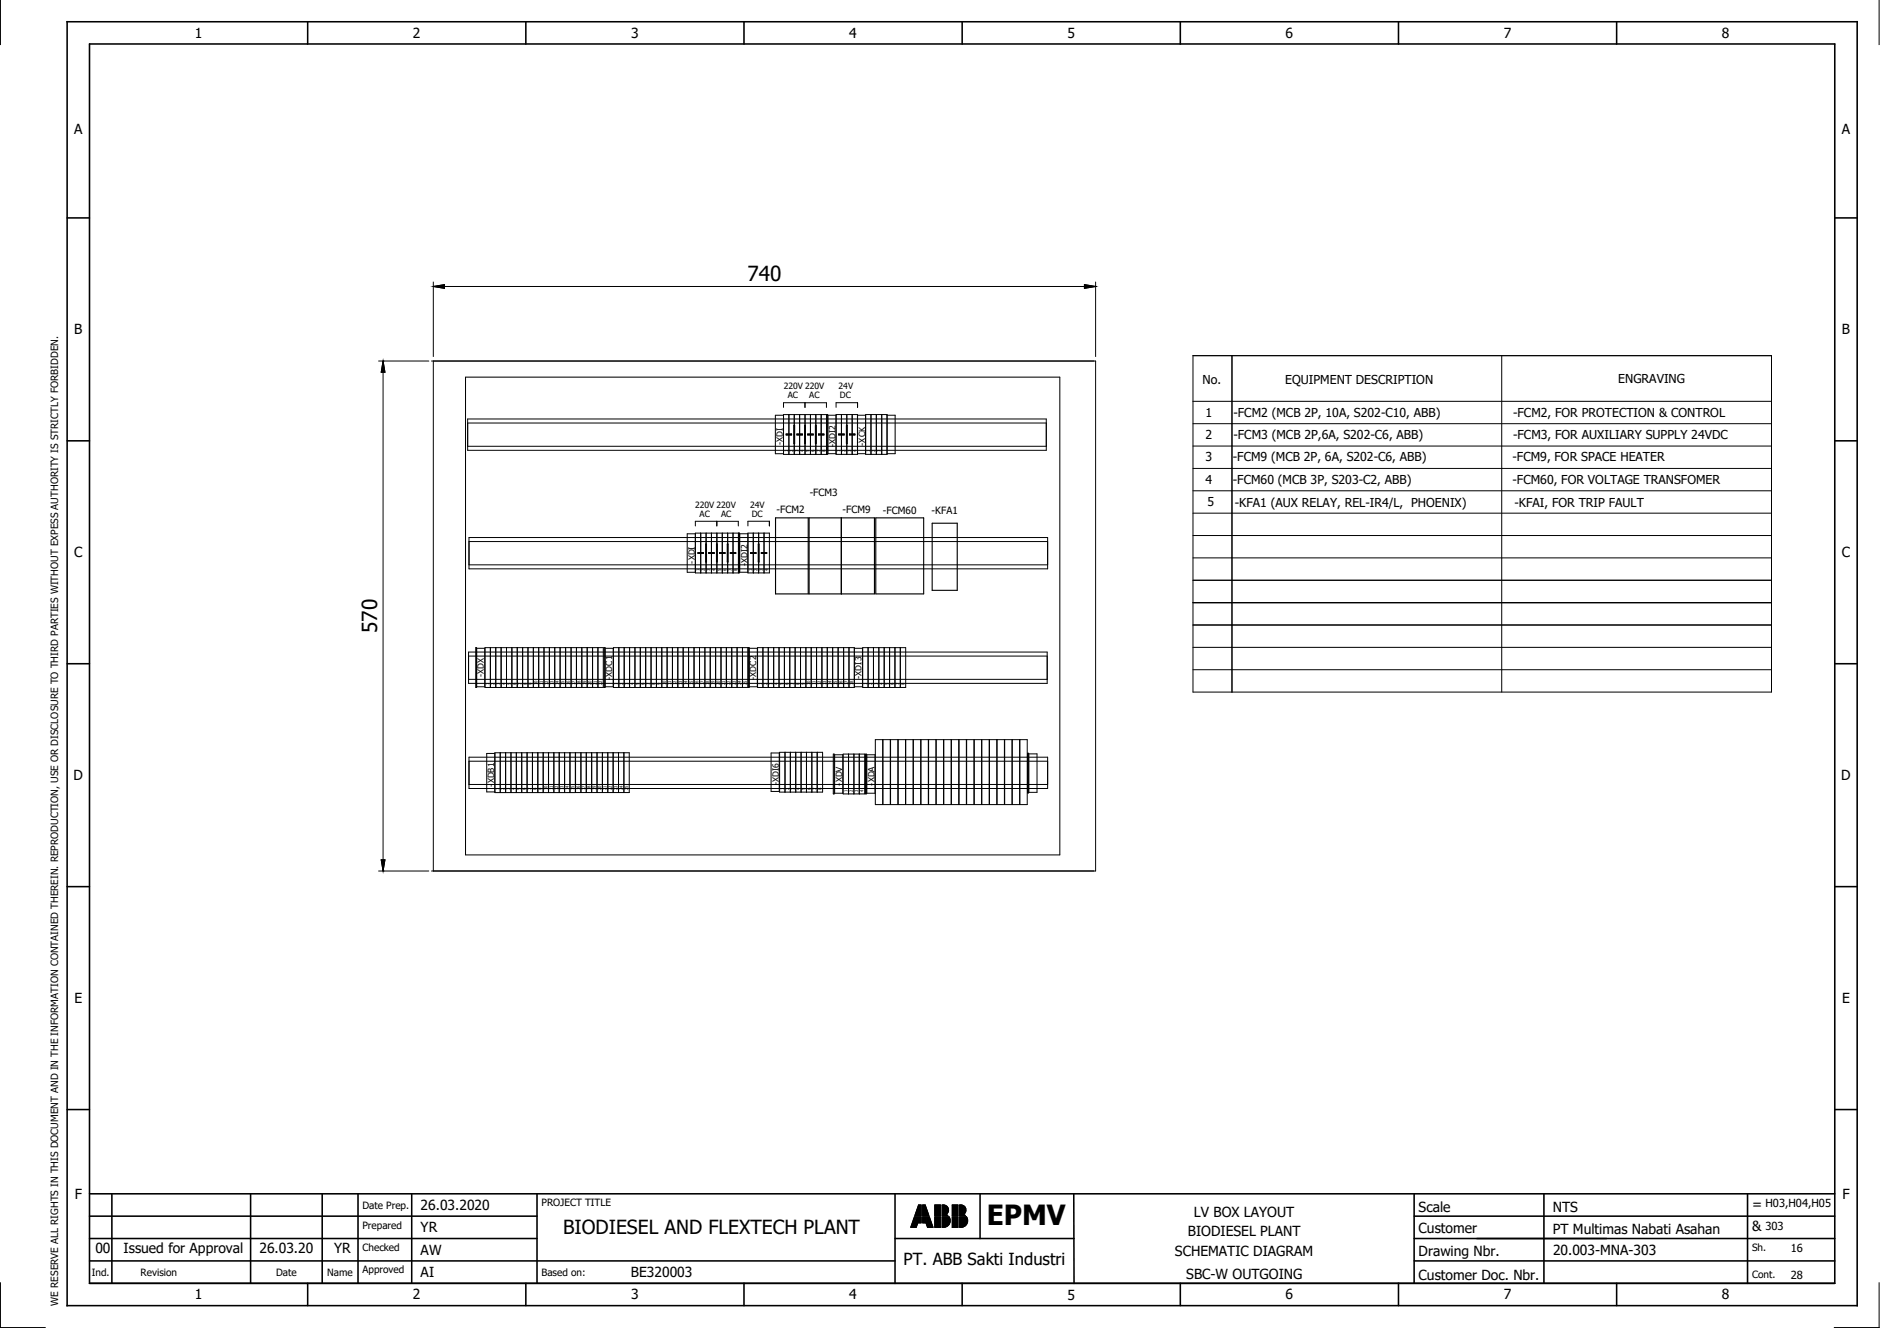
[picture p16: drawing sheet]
<svg xmlns="http://www.w3.org/2000/svg" width="297mm" height="210mm" viewBox="0 0 297 210" stroke-linecap="round" stroke-linejoin="round" font-family="sans-serif">
<defs><g id="words">
<text font-size="4.4" x="155.9" y="193.6">EPMV</text>
<g font-size="3.3">
<text x="118.1" y="44.4">740</text>
<text x="59.6" y="100.1" transform="rotate(-90 59.6 100.1)">570</text>
</g>
<text font-size="3.1" x="89" y="195.1">BIODIESEL AND FLEXTECH PLANT</text>
<text font-size="2.6" x="142.8" y="200">PT. ABB Sakti Industri</text>
<g font-size="2.2">
<text x="30.8" y="6">1</text>
<text x="65.2" y="6">2</text>
<text x="99.7" y="6">3</text>
<text x="134.2" y="6">4</text>
<text x="168.7" y="6">5</text>
<text x="203.1" y="6">6</text>
<text x="237.6" y="6">7</text>
<text x="272.1" y="6">8</text>
<text x="11.7" y="21.2">A</text>
<text x="291" y="21.2">A</text>
<text x="11.7" y="52.9">B</text>
<text x="291" y="52.9">B</text>
<text x="11.7" y="88.1">C</text>
<text x="291" y="88.1">C</text>
<text x="11.6" y="123.3">D</text>
<text x="290.9" y="123.3">D</text>
<text x="11.8" y="158.6">E</text>
<text x="291.1" y="158.6">E</text>
<text x="11.8" y="189.5">F</text>
<text x="66.5" y="191.2">26.03.2020</text>
<text x="224.1" y="191.5">Scale</text>
<text x="245.4" y="191.5">NTS</text>
<text x="276.8" y="191.1">=</text>
<text x="291.1" y="189.5">F</text>
<text x="15.1" y="198">00</text>
<text x="19.5" y="198">Issued for Approval</text>
<text x="41" y="198">26.03.20</text>
<text x="52.8" y="198">YR</text>
<text x="66.5" y="194.8">YR</text>
<text x="187.7" y="195.4">BIODIESEL PLANT</text>
<text x="188.6" y="192.3">LV BOX LAYOUT</text>
<text x="224.1" y="194.9">Customer</text>
<text x="245.4" y="195">PT Multimas Nabati Asahan</text>
<text x="276.8" y="194.6">&amp;</text>
<text x="66.5" y="198.3">AW</text>
<text x="66.5" y="201.8">AI</text>
<text x="99.7" y="201.8">BE320003</text>
<text x="185.6" y="198.6">SCHEMATIC DIAGRAM</text>
<text x="187.4" y="202.1">SBC-W OUTGOING</text>
<text x="224.1" y="198.6">Drawing Nbr.</text>
<text x="224.1" y="202.3">Customer Doc. Nbr.</text>
<text x="245.4" y="198.3">20.003-MNA-303</text>
<text x="30.8" y="205.4">1</text>
<text x="65.2" y="205.4">2</text>
<text x="99.7" y="205.4">3</text>
<text x="134.2" y="205.4">4</text>
<text x="168.7" y="205.4">5</text>
<text x="203.1" y="205.4">6</text>
<text x="237.6" y="205.4">7</text>
<text x="272.1" y="205.4">8</text>
</g>
<g font-size="1.9">
<text x="190" y="60.7">No.</text>
<text x="190.5" y="65.8">1</text>
<text x="194.9" y="65.9">-FCM2 (MCB 2P, 10A, S202-C10, ABB)</text>
<text x="203.1" y="60.7">EQUIPMENT DESCRIPTION</text>
<text x="239.1" y="65.9">-FCM2, FOR PROTECTION &amp; CONTROL</text>
<text x="255.7" y="60.6">ENGRAVING</text>
<text x="190.5" y="69.4">2</text>
<text x="194.9" y="69.4">-FCM3 (MCB 2P,6A, S202-C6, ABB)</text>
<text x="239.1" y="69.5">-FCM3, FOR AUXILIARY SUPPLY 24VDC</text>
<text x="190.5" y="72.9">3</text>
<text x="190.5" y="76.5">4</text>
<text x="194.8" y="72.9">-FCM9 (MCB 2P, 6A, S202-C6, ABB)</text>
<text x="194.8" y="76.5">-FCM60 (MCB 3P, S203-C2, ABB)</text>
<text x="239" y="72.9">-FCM9, FOR SPACE HEATER</text>
<text x="239" y="76.6">-FCM60, FOR VOLTAGE TRANSFOMER</text>
<text x="190.8" y="80">5</text>
<text x="195.1" y="80.1">-KFA1 (AUX RELAY, REL-IR4/L, PHOENIX)</text>
<text x="239.3" y="80.1">-KFAI, FOR TRIP FAULT</text>
</g>
<g font-size="1.8">
<text x="278.9" y="190.8">H03,H04,H05</text>
<text x="278.9" y="194.3">303</text>
<text x="282.9" y="197.9">16</text>
<text x="282.9" y="202.1">28</text>
</g>
<g font-size="1.6">
<text x="122.7" y="81.1">-FCM2</text>
<text x="127.9" y="78.3">-FCM3</text>
<text x="133.1" y="81.1">-FCM9</text>
<text x="139.5" y="81.2">-FCM60</text>
<text x="147.2" y="81.3">-KFA1</text>
<text x="57.3" y="191">Date Prep.</text>
<text x="85.6" y="190.6">PROJECT TITLE</text>
<text x="57.3" y="194.2">Prepared</text>
<text x="57.3" y="197.8">Checked</text>
<text x="276.8" y="197.7">Sh.</text>
<text x="14.5" y="201.6">Ind.</text>
<text x="22.2" y="201.6">Revision</text>
<text x="43.6" y="201.6">Date</text>
<text x="51.7" y="201.6">Name</text>
<text x="57.3" y="201.3">Approved</text>
<text x="85.6" y="201.6">Based on:</text>
<text x="276.8" y="201.9">Cont.</text>
<text x="9.2" y="206.4" transform="rotate(-90 9.2 206.4)">WE RESERVE ALL RIGHTS IN THIS DOCUMENT AND IN THE INFORMATION CONTAINED THEREIN. REPRODUCTION, USE OR DISCLOSURE TO THIRD PARTIES WITHOUT EXPESS AUTHORITY IS STRICTLY FORBIDDEN.</text>
</g>
<g font-size="1.4">
<text x="123.8" y="61.5">220V 220V</text>
<text x="124.5" y="63">AC</text>
<text x="127.8" y="63">AC</text>
<text x="132.5" y="61.5">24V</text>
<text x="132.7" y="63">DC</text>
<text x="123.7" y="70.3" transform="rotate(-90 123.7 70.3)">-XDI</text>
<text x="132" y="70.7" transform="rotate(-90 132 70.7)">-XDI2</text>
<text x="136.7" y="70.4" transform="rotate(-90 136.7 70.4)">-XCK</text>
<text x="109.8" y="80.3">220V 220V</text>
<text x="110.5" y="81.7">AC</text>
<text x="113.9" y="81.7">AC</text>
<text x="118.5" y="80.3">24V</text>
<text x="118.8" y="81.7">DC</text>
<text x="109.8" y="89.1" transform="rotate(-90 109.8 89.1)">-XDI</text>
<text x="118.1" y="89.5" transform="rotate(-90 118.1 89.5)">-XDI2</text>
<text x="76.4" y="107" transform="rotate(-90 76.4 107)">-XDX</text>
<text x="96.7" y="107.4" transform="rotate(-90 96.7 107.4)">-XDC1</text>
<text x="119.5" y="107.4" transform="rotate(-90 119.5 107.4)">-XDC2</text>
<text x="136.1" y="107.3" transform="rotate(-90 136.1 107.3)">-XDI3</text>
<text x="78.1" y="124.3" transform="rotate(-90 78.1 124.3)">-XDB1</text>
<text x="123" y="124.1" transform="rotate(-90 123 124.1)">-XDI6</text>
<text x="133.1" y="124.2" transform="rotate(-90 133.1 124.2)">-XDV</text>
<text x="138.2" y="124.2" transform="rotate(-90 138.2 124.2)">-XDA</text>
</g>
<g font-size=".7">
<text x="124.5" y="71.5" transform="rotate(-90 124.5 71.5)">1</text>
<text x="125.3" y="71.5" transform="rotate(-90 125.3 71.5)">2</text>
<text x="126.2" y="71.5" transform="rotate(-90 126.2 71.5)">3</text>
<text x="127" y="71.5" transform="rotate(-90 127 71.5)">4</text>
<text x="127.9" y="71.5" transform="rotate(-90 127.9 71.5)">5</text>
<text x="128.7" y="71.5" transform="rotate(-90 128.7 71.5)">6</text>
<text x="129.6" y="71.5" transform="rotate(-90 129.6 71.5)">7</text>
<text x="130.4" y="71.5" transform="rotate(-90 130.4 71.5)">8</text>
<text x="132.8" y="71.5" transform="rotate(-90 132.8 71.5)">1</text>
<text x="133.6" y="71.5" transform="rotate(-90 133.6 71.5)">2</text>
<text x="134.5" y="71.5" transform="rotate(-90 134.5 71.5)">3</text>
<text x="135.3" y="71.5" transform="rotate(-90 135.3 71.5)">4</text>
<text x="137.4" y="71.4" transform="rotate(-90 137.4 71.4)">1</text>
<text x="138.3" y="71.4" transform="rotate(-90 138.3 71.4)">2</text>
<text x="139.1" y="71.4" transform="rotate(-90 139.1 71.4)">3</text>
<text x="110.5" y="90.2" transform="rotate(-90 110.5 90.2)">1</text>
<text x="111.4" y="90.2" transform="rotate(-90 111.4 90.2)">2</text>
<text x="112.2" y="90.2" transform="rotate(-90 112.2 90.2)">3</text>
<text x="113.1" y="90.2" transform="rotate(-90 113.1 90.2)">4</text>
<text x="113.9" y="90.2" transform="rotate(-90 113.9 90.2)">5</text>
<text x="114.8" y="90.2" transform="rotate(-90 114.8 90.2)">6</text>
<text x="115.6" y="90.2" transform="rotate(-90 115.6 90.2)">7</text>
<text x="116.5" y="90.2" transform="rotate(-90 116.5 90.2)">8</text>
<text x="118.8" y="90.2" transform="rotate(-90 118.8 90.2)">1</text>
<text x="119.7" y="90.2" transform="rotate(-90 119.7 90.2)">2</text>
<text x="120.5" y="90.2" transform="rotate(-90 120.5 90.2)">3</text>
<text x="121.4" y="90.2" transform="rotate(-90 121.4 90.2)">4</text>
<text x="77.3" y="108.3" transform="rotate(-90 77.3 108.3)">1</text>
<text x="78.1" y="108.3" transform="rotate(-90 78.1 108.3)">2</text>
<text x="79" y="108.3" transform="rotate(-90 79 108.3)">3</text>
<text x="79.8" y="108.3" transform="rotate(-90 79.8 108.3)">4</text>
<text x="80.7" y="108.3" transform="rotate(-90 80.7 108.3)">5</text>
<text x="81.5" y="108.3" transform="rotate(-90 81.5 108.3)">6</text>
<text x="82.4" y="108.3" transform="rotate(-90 82.4 108.3)">7</text>
<text x="83.2" y="108.3" transform="rotate(-90 83.2 108.3)">8</text>
<text x="84.1" y="108.3" transform="rotate(-90 84.1 108.3)">9</text>
<text x="84.9" y="108.3" transform="rotate(-90 84.9 108.3)">10</text>
<text x="85.8" y="108.3" transform="rotate(-90 85.8 108.3)">11</text>
<text x="86.6" y="108.3" transform="rotate(-90 86.6 108.3)">12</text>
<text x="87.5" y="108.3" transform="rotate(-90 87.5 108.3)">13</text>
<text x="88.3" y="108.3" transform="rotate(-90 88.3 108.3)">14</text>
<text x="89.2" y="108.3" transform="rotate(-90 89.2 108.3)">15</text>
<text x="90" y="108.3" transform="rotate(-90 90 108.3)">16</text>
<text x="90.9" y="108.3" transform="rotate(-90 90.9 108.3)">17</text>
<text x="91.7" y="108.3" transform="rotate(-90 91.7 108.3)">18</text>
<text x="92.6" y="108.3" transform="rotate(-90 92.6 108.3)">19</text>
<text x="93.4" y="108.3" transform="rotate(-90 93.4 108.3)">20</text>
<text x="94.3" y="108.3" transform="rotate(-90 94.3 108.3)">21</text>
<text x="95.1" y="108.3" transform="rotate(-90 95.1 108.3)">22</text>
<text x="97.6" y="108.3" transform="rotate(-90 97.6 108.3)">1</text>
<text x="98.4" y="108.3" transform="rotate(-90 98.4 108.3)">2</text>
<text x="99.3" y="108.3" transform="rotate(-90 99.3 108.3)">3</text>
<text x="100.1" y="108.3" transform="rotate(-90 100.1 108.3)">4</text>
<text x="101" y="108.3" transform="rotate(-90 101 108.3)">5</text>
<text x="101.8" y="108.3" transform="rotate(-90 101.8 108.3)">6</text>
<text x="102.7" y="108.3" transform="rotate(-90 102.7 108.3)">7</text>
<text x="103.5" y="108.3" transform="rotate(-90 103.5 108.3)">8</text>
<text x="104.4" y="108.3" transform="rotate(-90 104.4 108.3)">9</text>
<text x="105.2" y="108.3" transform="rotate(-90 105.2 108.3)">10</text>
<text x="106.1" y="108.3" transform="rotate(-90 106.1 108.3)">11</text>
<text x="106.9" y="108.3" transform="rotate(-90 106.9 108.3)">12</text>
<text x="107.8" y="108.3" transform="rotate(-90 107.8 108.3)">13</text>
<text x="108.6" y="108.3" transform="rotate(-90 108.6 108.3)">14</text>
<text x="109.5" y="108.3" transform="rotate(-90 109.5 108.3)">15</text>
<text x="110.3" y="108.3" transform="rotate(-90 110.3 108.3)">16</text>
<text x="111.2" y="108.3" transform="rotate(-90 111.2 108.3)">17</text>
<text x="112" y="108.3" transform="rotate(-90 112 108.3)">18</text>
<text x="112.9" y="108.3" transform="rotate(-90 112.9 108.3)">19</text>
<text x="113.7" y="108.3" transform="rotate(-90 113.7 108.3)">20</text>
<text x="114.6" y="108.3" transform="rotate(-90 114.6 108.3)">21</text>
<text x="115.4" y="108.3" transform="rotate(-90 115.4 108.3)">22</text>
<text x="116.3" y="108.3" transform="rotate(-90 116.3 108.3)">23</text>
<text x="117.1" y="108.3" transform="rotate(-90 117.1 108.3)">24</text>
<text x="118" y="108.3" transform="rotate(-90 118 108.3)">25</text>
<text x="120.4" y="108.3" transform="rotate(-90 120.4 108.3)">1</text>
<text x="121.2" y="108.3" transform="rotate(-90 121.2 108.3)">2</text>
<text x="122.1" y="108.3" transform="rotate(-90 122.1 108.3)">3</text>
<text x="122.9" y="108.3" transform="rotate(-90 122.9 108.3)">4</text>
<text x="123.8" y="108.3" transform="rotate(-90 123.8 108.3)">5</text>
<text x="124.6" y="108.3" transform="rotate(-90 124.6 108.3)">6</text>
<text x="125.4" y="108.3" transform="rotate(-90 125.4 108.3)">7</text>
<text x="126.3" y="108.3" transform="rotate(-90 126.3 108.3)">8</text>
<text x="127.1" y="108.3" transform="rotate(-90 127.1 108.3)">9</text>
<text x="128" y="108.3" transform="rotate(-90 128 108.3)">10</text>
<text x="128.8" y="108.3" transform="rotate(-90 128.8 108.3)">11</text>
<text x="129.7" y="108.3" transform="rotate(-90 129.7 108.3)">12</text>
<text x="130.5" y="108.3" transform="rotate(-90 130.5 108.3)">13</text>
<text x="131.4" y="108.3" transform="rotate(-90 131.4 108.3)">14</text>
<text x="132.2" y="108.3" transform="rotate(-90 132.2 108.3)">15</text>
<text x="133.1" y="108.3" transform="rotate(-90 133.1 108.3)">16</text>
<text x="134" y="108.3" transform="rotate(-90 134 108.3)">17</text>
<text x="134.8" y="108.3" transform="rotate(-90 134.8 108.3)">18</text>
<text x="137" y="108.3" transform="rotate(-90 137 108.3)">1</text>
<text x="137.8" y="108.3" transform="rotate(-90 137.8 108.3)">2</text>
<text x="138.7" y="108.3" transform="rotate(-90 138.7 108.3)">3</text>
<text x="139.5" y="108.3" transform="rotate(-90 139.5 108.3)">4</text>
<text x="140.4" y="108.3" transform="rotate(-90 140.4 108.3)">5</text>
<text x="141.2" y="108.3" transform="rotate(-90 141.2 108.3)">6</text>
<text x="142.1" y="108.3" transform="rotate(-90 142.1 108.3)">7</text>
<text x="142.9" y="108.3" transform="rotate(-90 142.9 108.3)">8</text>
<text x="78.9" y="124.9" transform="rotate(-90 78.9 124.9)">1</text>
<text x="79.7" y="124.9" transform="rotate(-90 79.7 124.9)">2</text>
<text x="80.5" y="124.9" transform="rotate(-90 80.5 124.9)">3</text>
<text x="81.4" y="124.9" transform="rotate(-90 81.4 124.9)">4</text>
<text x="82.2" y="124.9" transform="rotate(-90 82.2 124.9)">5</text>
<text x="83.1" y="124.9" transform="rotate(-90 83.1 124.9)">6</text>
<text x="83.9" y="124.9" transform="rotate(-90 83.9 124.9)">7</text>
<text x="84.8" y="124.9" transform="rotate(-90 84.8 124.9)">8</text>
<text x="85.6" y="124.9" transform="rotate(-90 85.6 124.9)">9</text>
<text x="86.5" y="124.9" transform="rotate(-90 86.5 124.9)">10</text>
<text x="87.3" y="124.9" transform="rotate(-90 87.3 124.9)">11</text>
<text x="88.2" y="124.9" transform="rotate(-90 88.2 124.9)">12</text>
<text x="89" y="124.9" transform="rotate(-90 89 124.9)">13</text>
<text x="89.9" y="124.9" transform="rotate(-90 89.9 124.9)">14</text>
<text x="90.7" y="124.9" transform="rotate(-90 90.7 124.9)">15</text>
<text x="91.6" y="124.9" transform="rotate(-90 91.6 124.9)">16</text>
<text x="92.4" y="124.9" transform="rotate(-90 92.4 124.9)">17</text>
<text x="93.3" y="124.9" transform="rotate(-90 93.3 124.9)">18</text>
<text x="94.1" y="124.9" transform="rotate(-90 94.1 124.9)">19</text>
<text x="95" y="124.9" transform="rotate(-90 95 124.9)">20</text>
<text x="95.8" y="124.9" transform="rotate(-90 95.8 124.9)">21</text>
<text x="96.7" y="124.9" transform="rotate(-90 96.7 124.9)">22</text>
<text x="97.5" y="124.9" transform="rotate(-90 97.5 124.9)">23</text>
<text x="98.4" y="124.9" transform="rotate(-90 98.4 124.9)">24</text>
<text x="99.2" y="124.9" transform="rotate(-90 99.2 124.9)">25</text>
<text x="123.8" y="124.8" transform="rotate(-90 123.8 124.8)">1</text>
<text x="124.7" y="124.8" transform="rotate(-90 124.7 124.8)">2</text>
<text x="125.5" y="124.8" transform="rotate(-90 125.5 124.8)">3</text>
<text x="126.4" y="124.8" transform="rotate(-90 126.4 124.8)">4</text>
<text x="127.2" y="124.8" transform="rotate(-90 127.2 124.8)">5</text>
<text x="128.1" y="124.8" transform="rotate(-90 128.1 124.8)">6</text>
<text x="128.9" y="124.8" transform="rotate(-90 128.9 124.8)">7</text>
<text x="129.8" y="124.8" transform="rotate(-90 129.8 124.8)">8</text>
<text x="133.9" y="125.1" transform="rotate(-90 133.9 125.1)">1</text>
<text x="134.7" y="125.1" transform="rotate(-90 134.7 125.1)">2</text>
<text x="135.6" y="125.1" transform="rotate(-90 135.6 125.1)">3</text>
<text x="136.4" y="125.1" transform="rotate(-90 136.4 125.1)">4</text>
</g>
</g></defs>
<g fill="none" stroke="#000" stroke-width=".25">
<path d="M10.6 3.4h282.8v203h-282.8zM14.1 7h275.8v195.8h-275.8zM48.6 3.4v3.6M83.1 3.4v3.6M117.6 3.4v3.6M152 3.4v3.6M186.5 3.4v3.6M221 3.4v3.6M255.4 3.4v3.6M10.6 34.4h3.5M289.9 34.4h3.5M10.6 69.7h3.5"/>
<path d="M289.9 69.7h3.5M10.6 104.9h3.5M289.9 104.9h3.5M10.6 140.1h3.5M289.9 140.1h3.5M10.6 175.4h3.5M289.9 175.4h3.5M14.1 195.8h70.7M14.1 188.7h275.8M14.1 192.2h70.7M14.1 199.3h127.3M17.7 188.7v14.1"/>
<path d="M39.6 188.7v14.1M50.9 188.7v14.1M56.6 188.7v14.1M65.1 188.7v14.1M84.8 188.7v14.1M141.4 195.8h28.3M141.4 188.7v14.2M154.8 188.7v7.1M169.7 188.7v14.2M223.4 195.8h66.5M223.4 188.7v14.1M223.4 192.2h66.5"/>
<path d="M223.4 199.3h66.5M243.9 188.7v14.1M276.1 188.7v14.2M14.1 202.9h275.8M48.6 202.8v3.6M83.1 202.8v3.6M117.6 202.8v3.6M152 202.8v3.6M186.5 202.8v3.6M221 202.8v3.6M255.4 202.8v3.6"/>
</g>
<g fill="none" stroke="#000" stroke-width=".16">
<path d="M.1 0v7M296.9 0v7M59.8 57.1h8M60.5 57.1h.1M60.5 58.8v77.1M60.5 57.1l.3 1.7h-.6zM68.2 57.1h104.9v80.6h-104.9M68.5 45.3h.1M68.5 44.6v11.8M68.5 57.1v80.6M68.5 45.3l1.7-.3v.6zM70.2 45.3h101.1"/>
<path d="M73.6 59.6h93.9v75.5h-93.9zM171.3 45l1.8 .3-1.8 .3zM173.1 45.3h.1M173.1 44.6v11.8M188.5 56.2h91.4v53.2h-91.4zM194.6 56.2v53.2M237.3 56.2v53.2M73.9 66.2h91.4v5h-91.4zM73.9 70.5h91.4M73.9 66.9h91.4M123.8 64.4v-.7h6.8v.7M123.8 65.5h7v6.3h-7z"/>
<path d="M123.8 65.6h-1.3v6.1h1.3M124.2 68.6h.9v.1h-.9zM124.6 65.5v6.3M125.4 67.3h.2v2.8h-.2zM125.5 65.5v6.3M125.9 68.6h.9v.1h-.9zM126.3 65.5v6.3M127.1 67.2h.2v2.9h-.2zM127.2 63.7v.7M127.2 65.5v6.3M127.6 68.6h.9v.1h-.9zM128.1 65.5v6.3"/>
<path d="M128.8 67.3h.2v2.8h-.2zM128.9 65.5v6.3M129.3 68.6h.9v.1h-.9zM129.7 65.5v6.3M130.6 65.5v6.3M132.1 64.4v-.7h3.4v.7M132.1 65.5h3.4v6.3h-3.4zM132.1 65.6h-1.3v6.1h1.3M132.5 68.6h.9v.1h-.9zM132.9 65.5v6.3M133.7 67.3h.2v2.8h-.2zM133.8 65.5v6.3"/>
<path d="M134.2 68.6h.9v.1h-.9zM134.6 65.5v6.3M135.5 65.6h1.3M135.5 71.7h1.3M136.8 65.5h3.4v6.3h-3.4zM137.6 65.5v6.3M138.5 65.5v6.3M139.3 65.5v6.3M140.1 65.6h1.3v6.1h-1.3M188.5 63.4h91.4M188.5 70.5h91.4M188.5 67h91.4"/>
<path d="M188.5 74h91.4M188.5 77.6h91.4M74.1 85h91.4v4.9h-91.4zM74.1 89.3h91.4M74.1 85.6h91.4M109.9 83.1v-.7h6.8v.7M109.9 84.4h-1.3v6.1h1.3M110.3 87.3h.8v.2h-.8zM110.7 84.3v6.3M111.5 86h.1v2.8h-.1zM111.6 84.3v6.3M112 87.3h.8v.2h-.8z"/>
<path d="M112.4 84.3v6.3M113.2 86h.1v2.8h-.1zM113.3 82.4v.7M113.3 84.3v6.3M113.7 87.3h.8v.2h-.8zM114.1 84.3v6.3M114.9 86h.1v2.8h-.1zM115 84.3v6.3M115.4 87.3h.8v.2h-.8zM115.8 84.3v6.3M116.7 84.3v6.3h-6.8v-6.3h6.9v6.2h-.1M118.2 84.4h-1.3v6h1.3"/>
<path d="M118.2 84.3h3.4v6.3h-3.4zM118.2 83.1v-.7h3.4v.7M118.6 87.3h.8v.2h-.8zM119 84.3v6.3M119.8 86h.1v2.8h-.1zM119.9 84.3v6.3M120.3 87.3h.8v.2h-.8zM120.7 84.3v6.3M121.6 82.4v.7M188.5 91.7h91.4M188.5 88.2h91.4M188.5 84.6h91.4"/>
<path d="M188.5 81.1h91.4M188.5 95.3h91.4M188.5 98.8h91.4M74 103.1h91.5v4.9h-91.5zM74 107.4h91.5M74 103.7h91.5M74.1 119.7h91.4v4.9h-91.4zM75.2 102.4h.1v6.3h-.1zM75.3 102.5h1.3v6.1h-1.3M77.5 102.4v6.3M78.2 119.1h-1.3v6.1h1.3M78.3 102.4v6.3"/>
<path d="M79 119v6.3M79.2 102.4v6.3M79.9 119v6.3M80 102.4v6.3M80.7 119v6.3M80.9 102.4v6.3M81.6 119v6.3M81.7 102.4v6.3M82.4 119v6.3M82.6 102.4v6.3M83.3 119v6.3M83.4 102.4v6.3"/>
<path d="M84.1 119v6.3M84.3 102.4v6.3M85 119v6.3M85.1 102.4v6.3M85.8 119v6.3M86 102.4v6.3M86.7 119v6.3M86.8 102.4v6.3M87.5 119v6.3M87.6 102.4v6.3M88.4 119v6.3M88.5 102.4v6.3"/>
<path d="M89.2 119v6.3M89.4 108.7v-6.3h5.9v6.3h-18.7v-6.3h12.7v6.3M90.1 119v6.3M90.2 102.4v6.3M90.9 119v6.3h8.5v-6.3h-21.2v6.3h12.7v-6.3M91.1 102.4v6.3M91.8 119v6.3M91.9 102.4v6.3M92.6 119v6.3M92.8 102.4v6.3M93.5 119v6.3M93.6 102.4v6.3"/>
<path d="M94.3 119v6.3M94.5 102.4v6.3M95.2 119v6.3M95.5 102.4h.1v6.3h-.1zM95.6 102.5h1.3v6.1h-1.3M96 119v6.3M96.9 119v6.3M97.7 119v6.3M97.8 102.4v6.3M98.6 119v6.3M98.6 102.4v6.3M99.5 102.4v6.3"/>
<path d="M100.3 102.4v6.3M101.2 102.4v6.3M102 102.4v6.3M102.9 102.4v6.3M103.7 102.4v6.3M104.6 102.4v6.3M105.4 102.4v6.3M106.2 102.4v6.3M107.1 102.4v6.3M107.9 102.4v6.3M108.8 102.4v6.3M109.7 108.7v-6.3h8.5v6.3h-21.3v-6.3h12.7v6.3"/>
<path d="M110.5 102.4v6.3M111.4 102.4v6.3M112.2 102.4v6.3M113.1 102.4v6.3M113.9 102.4v6.3M114.8 102.4v6.3M115.6 102.4v6.3M116.5 102.4v6.3M117.3 102.4v6.3M118.2 102.4h.2v6.3h-.2zM118.4 102.5h1.3v6.1h-1.3M120.5 102.4v6.3"/>
<path d="M121.4 102.4v6.3M121.8 119h1.3v6.1h-1.3zM122.2 102.4v6.3M123.1 102.4v6.3M123.2 118.9h6.8v6.3h-6.8zM123.9 102.4v6.3M124 118.9v6.3M124.8 102.4v6.3M124.9 118.9v6.3M125.6 102.4v6.3M125.7 118.9v6.3M126.5 102.4v6.3"/>
<path d="M126.6 118.9v6.3M127.3 102.4v6.3M127.4 118.9v6.3M128.2 102.4v6.3M128.3 118.9v6.3M129 102.4v6.3M129.1 118.9v6.3M129.9 102.4v6.3M130.7 102.4v6.3M131.6 102.4v6.3M131.7 119.2h.1v6.3h-.1zM131.9 119.3h1.3v6.1h-1.3z"/>
<path d="M132.4 108.7v-6.3h2.6v6.3h-15.3v-6.3h12.7v6.3M133.2 119.2h3.4v6.3h-3.4zM133.3 102.4v6.3M134.1 119.2v6.3M134.1 102.4v6.3M134.9 119.2v6.3M135 102.5h1.3v6.1h-1.3M135.8 119.2v6.3M136.3 102.4h6.8v6.3h-6.8zM136.8 119.2h.1v6.3h-.1zM137 119.3h1.3v6.1h-1.3zM137.2 102.4v6.3"/>
<path d="M138 102.4v6.3M138.3 116.9h1.2v10.3h-1.2zM138.9 102.4v6.3M139.5 116.9h1.2v10.3h-1.2zM139.7 102.4v6.3M140.6 102.4v6.3M140.7 116.9h1.2v10.3h-1.2zM141.4 102.4v6.3M141.9 116.9h1.2v10.3h-1.2zM142.2 102.4v6.3M143.1 116.9h1.2v10.3h-1.2zM144.3 116.9h1.2v10.3h-1.2z"/>
<path d="M145.5 116.9h1.2v10.3h-1.2zM146.7 116.9h1.2v10.3h-1.2zM147.9 116.9h1.2v10.3h-1.2zM149.1 116.9h1.2v10.3h-1.2zM150.3 116.9h1.2v10.3h-1.2zM151.5 116.9h1.2v10.3h-1.2zM152.7 116.9h1.2v10.3h-1.2zM153.9 116.9h1.2v10.3h-1.2zM155.1 116.9h1.2v10.3h-1.2zM156.3 116.9h1.2v10.3h-1.2zM157.5 116.9h1.2v10.3h-1.2zM158.7 116.9h1.2v10.3h-1.2z"/>
<path d="M159.9 116.9h1.2v10.3h-1.2zM161.1 116.9h1.2v10.3h-1.2zM162.3 119.1h.2v6.2h-.2zM162.6 119.2h1.2v6h-1.2zM188.5 105.9h91.4M188.5 102.3h91.4M59.8 137.7h8M60.2 135.9h.6l-.3 1.8zM60.5 137.7h.1M74.1 124h91.4M74.1 120.3h91.4M143.9 193.9v.1"/>
<path d="M144 193.7v.3M144 193.6v.4M144.1 193.4v.6M144.1 193.3v.7M144.2 193.1v.9M144.3 193v1M144.3 192.8v1.2M144.4 192.6v1.4M144.4 192.5v1.5M144.5 192.3h1.1v1h-.6l-.2 .7h-.9zM144.5 192.3v1.7M144.6 192v.1"/>
<path d="M144.6 192.3v1.7M144.6 191.8v.3M144.7 191.7v.4M144.7 192.3v1.7M144.8 191.5v.6M144.8 192.3v1.7M144.8 191.4v.7M144.8 192.3v1.6M144.9 191.2v.9M144.9 192.3v1.4M144.9 191.1v1M144.9 192.3v1.3"/>
<path d="M145 190.9v1.2M145 192.3v1.1M145 190.7v1.4M145 192.3v1M145.1 190.6v1.5M145.1 192.3v1M145.1 190.5h.5v1.6h-1.1zM145.1 190.5v1.6M145.2 190.5v1.6M145.2 192.3v1M145.3 190.5v1.6M145.3 192.3v1"/>
<path d="M145.4 190.5v1.6M145.4 192.3v1M145.5 190.5v1.6M145.5 192.3v1M145.8 190.5h.4l.6 1.6h-1zM145.8 192.3h1l.6 1.7h-.9l-.2-.7h-.5zM145.8 190.5v1.6M145.8 192.3v1M145.9 190.5v1.6M145.9 192.3v1M146 190.5v1.6M146 192.3v1"/>
<path d="M146.1 190.5v1.6M146.1 192.3v1M146.2 190.5v1.6M146.2 192.3v1M146.2 190.6v1.5M146.3 190.8v1.3M146.3 192.3v1M146.4 190.9v1.2M146.4 192.3v1.2M146.4 191.1v1M146.4 192.3v1.3M146.5 191.2v.9"/>
<path d="M146.5 192.3v1.5M146.5 191.4v.7M146.5 192.3v1.6M146.6 191.6v.5M146.6 192.3v1.7M146.6 191.7v.4M146.7 191.9v.2M146.7 192.3v1.7M146.7 192v.1M146.8 192.3v1.7M146.8 192.4v1.6M146.9 192.5v1.5"/>
<path d="M147 192.7v1.3M147 192.8v1.2M147.1 193v1M147.1 193.1v.9M147.2 193.3v.7M147.2 193.5v.5M147.3 193.6v.4M147.3 193.8v.2M147.4 193.9v.1M147.7 190.5h.9v1.6h-.9zM147.7 192.3h.9v1.7h-.9zM147.7 190.5v1.6"/>
<path d="M147.7 192.3v1.7M147.8 190.5v1.6M147.8 192.3v1.7M147.9 190.5v1.6M147.9 192.3v1.7M148 190.5v1.6M148 192.3v1.7M148.1 190.5v1.6M148.1 192.3v1.7M148.2 190.5v1.6M148.2 192.3v1.7M148.3 190.5v1.6"/>
<path d="M148.3 192.3v1.7M148.4 190.5v1.6M148.4 192.3v1.7M148.5 190.5v1.6M148.5 192.3v1.7M148.6 190.5v1.6M148.6 192.3v1.7M148.8 190.5a.82 .82 0 0 1 1 .4 .82 .82 0 0 1-.3 1l.3 .2h-1zM148.9 190.5v1.6M148.9 192.3v1.7M149 190.5v1.6M149 192.3v1.7"/>
<path d="M149.1 190.5v1.6M149.1 192.3v1.7M149.2 190.5v1.6M149.2 192.3v1.7M149.3 190.5v1.6M149.3 192.3v1.7M149.4 190.5v1.6M149.4 192.3v1.6M149.5 190.6v1.5M149.5 192.3v1.6M149.6 190.6v1.3M149.6 192v.1"/>
<path d="M149.6 192.3v1.6M149.6 190.7v1.2M149.7 190.7v1.1M149.7 192v.1M149.7 192.3v1.5M149.7 190.8v.9M149.7 192.1h.1M149.8 190.9v.7M149.8 192.3v1.4M149.8 191v.5M149.9 192.3v1.3M150 192.3a1.06 1.06 0 0 1-.9 1.7"/>
<path d="M150 192.3h-1.2v1.7h.3M150 192.4v1.1M150.1 192.5v.9M150.1 192.7v.5M150.4 190.5h1v1.6h-1zM150.4 192.3h1v1.7h-1zM150.5 190.5v1.6M150.5 192.3v1.7M150.6 190.5v1.6M150.6 192.3v1.7M150.7 190.5v1.6M150.7 192.3v1.7"/>
<path d="M150.8 190.5v1.6M150.8 192.3v1.7M150.9 190.5v1.6M150.9 192.3v1.7M151 190.5v1.6M151 192.3v1.7M151.1 190.5v1.6M151.1 192.3v1.7M151.2 190.5v1.6M151.2 192.3v1.7M151.3 190.5v1.6M151.3 192.3v1.7"/>
<path d="M151.6 190.5a.82 .82 0 0 1 1 .4 .82 .82 0 0 1-.4 1l.3 .2h-.9zM151.7 190.5v1.6M151.7 192.3v1.7M151.8 190.5v1.6M151.8 192.3v1.7M151.9 190.5v1.6M151.9 192.3v1.7M152 190.5v1.6M152 192.3v1.7M152.1 190.5v1.6M152.1 192.3v1.7M152.2 190.5v1.6"/>
<path d="M152.2 192.3v1.6M152.3 190.6v1.5M152.3 192.3v1.6M152.3 190.6v1.3M152.3 192v.1M152.4 190.7v1.1M152.4 192v.1M152.4 192.3v1.6M152.4 192.3v1.5M152.5 190.8v.9M152.5 192.1h.1M152.5 192.3v1.5"/>
<path d="M152.5 190.9v.7M152.5 192.3v1.4M152.6 191v.5M152.6 192.3v1.4M152.7 192.3v1.3M152.7 192.3a1.06 1.06 0 0 1-.9 1.7M152.7 192.3h-1.1v1.7h.2M152.8 192.4v1.1M152.8 192.5v.9M152.9 192.7v.5M.1 202.8v7h7M296.9 202.8v7h-7.1"/>
</g>
<g fill="#000" stroke="#000" stroke-width=".16">
<path d="M60.5 57.1l.3 1.7h-.6zM68.5 45.3l1.7-.3v.6zM171.3 45l1.8 .3-1.8 .3zM124.2 68.6h.9v.1h-.9zM125.9 68.6h.9v.1h-.9zM127.6 68.6h.9v.1h-.9zM129.3 68.6h.9v.1h-.9zM132.5 68.6h.9v.1h-.9zM134.2 68.6h.9v.1h-.9zM110.3 87.3h.8v.2h-.8zM112 87.3h.8v.2h-.8zM113.7 87.3h.8v.2h-.8z"/>
<path d="M115.4 87.3h.8v.2h-.8zM118.6 87.3h.8v.2h-.8zM120.3 87.3h.8v.2h-.8zM60.2 135.9h.6l-.3 1.8z"/>
</g>
<path d="M122.5 81.9h5.2v12h-5.2zM127.8 81.9h10.4v12h-10.4zM132.9 81.9v12M138.4 81.9h7.5v12h-7.5zM147.3 82.7h3.9v10.6h-3.9z" fill="none" stroke="#000" stroke-width=".18"/>
<use href="#words"/>
</svg>
